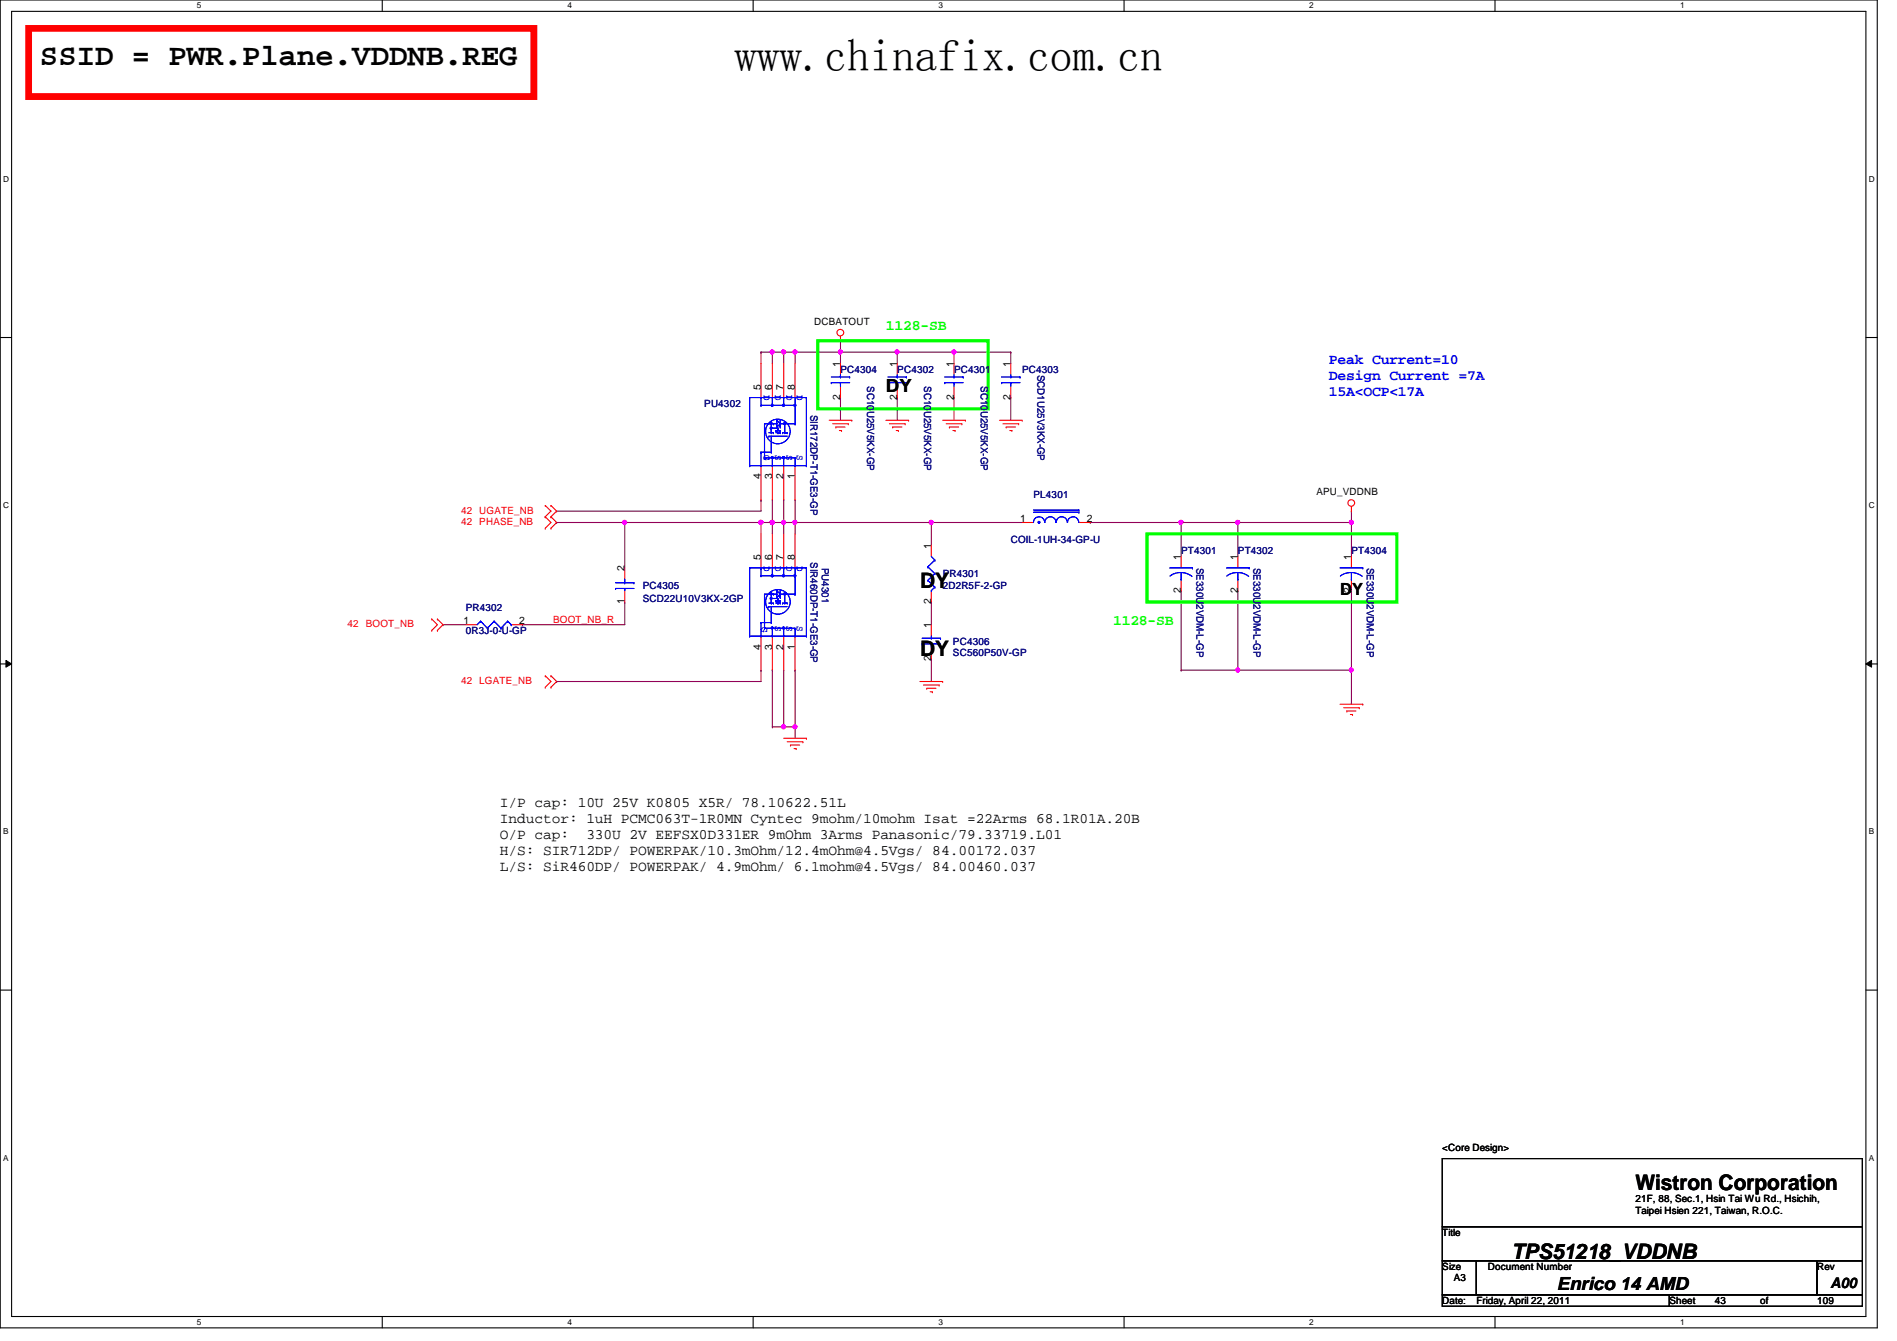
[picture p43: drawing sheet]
<svg xmlns="http://www.w3.org/2000/svg" width="297mm" height="210mm" viewBox="0 0 297 210" stroke-linecap="round" stroke-linejoin="round" font-family="sans-serif">
<defs><g id="words">
<text font-size="7.1" x="115" y="11.1">www.chinafix.com.cn</text>
<text font-size="4.8" x="6.3" y="10.2">SSID = PWR.Plane.VDDNB.REG</text>
<g font-size="3.3">
<text x="144.1" y="92">DY</text>
<text x="144.1" y="102.7">DY</text>
<text x="256.1" y="186.3">Wistron Corporation</text>
<text x="236.7" y="197">TPS51218_VDDNB</text>
</g>
<g font-size="2.8">
<text x="138.7" y="61.3">DY</text>
<text x="243.8" y="201.9">Enrico 14 AMD</text>
</g>
<text font-size="2.6" x="209.8" y="93.1">DY</text>
<g font-size="2.3" fill="#0f0">
<text x="138.7" y="51.6">1128-SB</text>
<text x="174.3" y="97.9">1128-SB</text>
</g>
<g font-size="2.3" fill="#00f">
<text x="208.1" y="57">Peak Current=10</text>
<text x="208.1" y="59.5">Design Current =7A</text>
<text x="208.1" y="62.1">15A&lt;OCP&lt;17A</text>
</g>
<g font-size="2.3">
<text x="78.3" y="126.3">I/P cap: 10U 25V K0805 X5R/ 78.10622.51L</text>
<text x="78.3" y="128.8">Inductor: 1uH PCMC063T-1R0MN Cyntec 9mohm/10mohm Isat =22Arms 68.1R01A.20B</text>
<text x="78.3" y="131.3">O/P cap:</text>
<text x="91.8" y="131.3">330U 2V EEFSX0D331ER 9mOhm 3Arms Panasonic/79.33719.L01</text>
<text x="78.3" y="133.8">H/S: SIR712DP/ POWERPAK/10.3mOhm/12.4mOhm@4.5Vgs/ 84.00172.037</text>
<text x="78.3" y="136.3">L/S: SiR460DP/ POWERPAK/ 4.9mOhm/ 6.1mohm@4.5Vgs/ 84.00460.037</text>
<text x="286.6" y="201.5">A00</text>
</g>
<g font-size="1.6">
<text x="127.5" y="50.9">DCBATOUT</text>
<text x="131.6" y="57.4" transform="rotate(-90 131.6 57.4)">1</text>
<text x="140.5" y="57.4" transform="rotate(-90 140.5 57.4)">1</text>
<text x="149.3" y="57.4" transform="rotate(-90 149.3 57.4)">1</text>
<text x="158.2" y="57.4" transform="rotate(-90 158.2 57.4)">1</text>
<text x="119.1" y="61" transform="rotate(-90 119.1 61)">5</text>
<text x="120.9" y="61" transform="rotate(-90 120.9 61)">6</text>
<text x="122.7" y="61" transform="rotate(-90 122.7 61)">7</text>
<text x="124.5" y="61" transform="rotate(-90 124.5 61)">8</text>
<text x="131.6" y="62.6" transform="rotate(-90 131.6 62.6)">2</text>
<text x="140.5" y="62.6" transform="rotate(-90 140.5 62.6)">2</text>
<text x="149.3" y="62.6" transform="rotate(-90 149.3 62.6)">2</text>
<text x="158.2" y="62.6" transform="rotate(-90 158.2 62.6)">2</text>
<text x="119.1" y="75" transform="rotate(-90 119.1 75)">4</text>
<text x="120.9" y="75" transform="rotate(-90 120.9 75)">3</text>
<text x="122.7" y="75" transform="rotate(-90 122.7 75)">2</text>
<text x="124.5" y="75" transform="rotate(-90 124.5 75)">1</text>
<text x="206.1" y="77.6">APU_VDDNB</text>
<text x="159.7" y="81.7">1</text>
<text x="170.2" y="81.7">2</text>
<text x="97.8" y="89.5" transform="rotate(-90 97.8 89.5)">2</text>
<text x="119.1" y="87.7" transform="rotate(-90 119.1 87.7)">5</text>
<text x="120.9" y="87.7" transform="rotate(-90 120.9 87.7)">6</text>
<text x="122.7" y="87.7" transform="rotate(-90 122.7 87.7)">7</text>
<text x="124.5" y="87.7" transform="rotate(-90 124.5 87.7)">8</text>
<text x="145.8" y="85.9" transform="rotate(-90 145.8 85.9)">1</text>
<text x="184.9" y="87.7" transform="rotate(-90 184.9 87.7)">1</text>
<text x="193.8" y="87.7" transform="rotate(-90 193.8 87.7)">1</text>
<text x="211.6" y="87.7" transform="rotate(-90 211.6 87.7)">1</text>
<text x="97.8" y="94.6" transform="rotate(-90 97.8 94.6)">1</text>
<text x="145.8" y="94.6" transform="rotate(-90 145.8 94.6)">2</text>
<text x="184.9" y="92.8" transform="rotate(-90 184.9 92.8)">2</text>
<text x="193.8" y="92.8" transform="rotate(-90 193.8 92.8)">2</text>
<text x="211.6" y="92.8" transform="rotate(-90 211.6 92.8)">2</text>
<text x="72.6" y="97.7">1</text>
<text x="81.3" y="97.7">2</text>
<text x="119.1" y="101.7" transform="rotate(-90 119.1 101.7)">4</text>
<text x="120.9" y="101.7" transform="rotate(-90 120.9 101.7)">3</text>
<text x="122.7" y="101.7" transform="rotate(-90 122.7 101.7)">2</text>
<text x="124.5" y="101.7" transform="rotate(-90 124.5 101.7)">1</text>
<text x="145.8" y="98.3" transform="rotate(-90 145.8 98.3)">1</text>
<text x="145.8" y="103.5" transform="rotate(-90 145.8 103.5)">2</text>
<text x="225.8" y="180.1">&lt;Core Design&gt;</text>
<text x="256.1" y="188.1">21F, 88, Sec.1, Hsin Tai Wu Rd., Hsichih,</text>
<text x="256.1" y="189.9">Taipei Hsien 221, Taiwan, R.O.C.</text>
<text x="225.8" y="193.5">Title</text>
<text x="225.8" y="198.8">Size</text>
<text x="227.6" y="200.6">A3</text>
<text x="233" y="198.8">Document Number</text>
<text x="284.5" y="198.8">Rev</text>
<text x="225.8" y="204.1">Date:</text>
<text x="231.2" y="204.1">Friday, April 22, 2011</text>
<text x="261.4" y="204.1">Sheet</text>
<text x="268.5" y="204.1">43</text>
<text x="275.6" y="204.1">of</text>
<text x="284.5" y="204.1">109</text>
</g>
<g font-size="1.6" fill="#000080">
<text x="131.6" y="58.3">PC4304</text>
<text x="140.5" y="58.3">PC4302</text>
<text x="149.4" y="58.3">PC4301</text>
<text x="160.1" y="58.3">PC4303</text>
<text x="162.5" y="58.7" transform="rotate(90 162.5 58.7)">SCD1U25V3KX-GP</text>
<text x="110.3" y="63.7">PU4302</text>
<text x="126.9" y="64.9" transform="rotate(90 126.9 64.9)">SIR172DP-T1-GE3-GP</text>
<text x="135.8" y="60.5" transform="rotate(90 135.8 60.5)">SC10U25V5KX-GP</text>
<text x="144.7" y="60.5" transform="rotate(90 144.7 60.5)">SC10U25V5KX-GP</text>
<text x="153.6" y="60.5" transform="rotate(90 153.6 60.5)">SC10U25V5KX-GP</text>
<text x="161.8" y="77.9">PL4301</text>
<text x="126.9" y="88" transform="rotate(90 126.9 88)">SIR460DP-T1-GE3-GP</text>
<text x="128.7" y="88.9" transform="rotate(90 128.7 88.9)">PU4301</text>
<text x="158.3" y="85">COIL-1UH-34-GP-U</text>
<text x="185" y="86.8">PT4301</text>
<text x="187.4" y="88.9" transform="rotate(90 187.4 88.9)">SE330U2VDM-L-GP</text>
<text x="193.8" y="86.8">PT4302</text>
<text x="196.3" y="88.9" transform="rotate(90 196.3 88.9)">SE330U2VDM-L-GP</text>
<text x="211.6" y="86.8">PT4304</text>
<text x="214" y="88.9" transform="rotate(90 214 88.9)">SE330U2VDM-L-GP</text>
<text x="72.9" y="95.7">PR4302</text>
<text x="100.7" y="92.1">PC4305</text>
<text x="100.7" y="94.2">SCD22U10V3KX-2GP</text>
<text x="147.6" y="90.3">PR4301</text>
<text x="147.6" y="92.1">2D2R5F-2-GP</text>
<text x="72.9" y="99.2">0R3J-0-U-GP</text>
<text x="149.2" y="101">PC4306</text>
<text x="149.2" y="102.6">SC560P50V-GP</text>
</g>
<g font-size="1.6" fill="#00f">
<text x="119.6" y="61.9" transform="rotate(90 119.6 61.9)">D</text>
<text x="121.4" y="61.9" transform="rotate(90 121.4 61.9)">D</text>
<text x="123.1" y="61.9" transform="rotate(90 123.1 61.9)">D</text>
<text x="124.8" y="61.9" transform="rotate(90 124.8 61.9)">D</text>
<text x="119.6" y="71.3" transform="rotate(90 119.6 71.3)">G</text>
<text x="121.4" y="71.3" transform="rotate(90 121.4 71.3)">S</text>
<text x="123.1" y="71.3" transform="rotate(90 123.1 71.3)">S</text>
<text x="124.8" y="71.3" transform="rotate(90 124.8 71.3)">S</text>
<text x="119.6" y="88.6" transform="rotate(90 119.6 88.6)">D</text>
<text x="121.4" y="88.6" transform="rotate(90 121.4 88.6)">D</text>
<text x="123.1" y="88.6" transform="rotate(90 123.1 88.6)">D</text>
<text x="124.8" y="88.6" transform="rotate(90 124.8 88.6)">D</text>
<text x="119.2" y="98.1" transform="rotate(90 119.2 98.1)">G</text>
<text x="121.4" y="98" transform="rotate(90 121.4 98)">S</text>
<text x="123.1" y="98" transform="rotate(90 123.1 98)">S</text>
<text x="124.8" y="98" transform="rotate(90 124.8 98)">S</text>
</g>
<g font-size="1.6" fill="#f00">
<text x="72.2" y="80.4">42 UGATE_NB</text>
<text x="72.2" y="82.2">42 PHASE_NB</text>
<text x="54.4" y="98.2">42 BOOT_NB</text>
<text x="86.6" y="97.5">BOOT_NB_R</text>
<text x="72.2" y="107.1">42 LGATE_NB</text>
</g>
<g font-size="1.3">
<text x="30.8" y="1.3">5</text>
<text x="88.9" y="1.3">4</text>
<text x="146.9" y="1.3">3</text>
<text x="205" y="1.3">2</text>
<text x="263.1" y="1.3">1</text>
<text x=".5" y="28.4">D</text>
<text x="292.6" y="28.4">D</text>
<text x=".5" y="79.5">C</text>
<text x="292.6" y="79.5">C</text>
<text x=".5" y="130.6">B</text>
<text x="292.6" y="130.6">B</text>
<text x=".5" y="181.7">A</text>
<text x="292.6" y="181.7">A</text>
<text x="30.8" y="207.4">5</text>
<text x="88.9" y="207.4">4</text>
<text x="146.9" y="207.4">3</text>
<text x="205" y="207.4">2</text>
<text x="263.1" y="207.4">1</text>
</g>
</g></defs>
<path d="M0 0h293.9v207.8h-293.9zM1.8 1.8h290.4v204.3h-290.4z" fill="none" stroke="#000" stroke-width=".17"/>
<g fill="#fff">
<path d="M30.8 .2h.7v1.4h-.7z"/>
<path d="M30.8 206.2h.7v1.4h-.7z"/>
</g>
<path d="M59.9 0v1.8M59.9 206.1v1.7" fill="none" stroke="#000" stroke-width=".17"/>
<g fill="#fff">
<path d="M88.9 .2h.6v1.4h-.6z"/>
<path d="M88.9 206.2h.6v1.4h-.6z"/>
</g>
<path d="M117.9 0v1.8M117.9 206.1v1.7" fill="none" stroke="#000" stroke-width=".17"/>
<g fill="#fff">
<path d="M146.9 .2h.7v1.4h-.7z"/>
<path d="M146.9 206.2h.7v1.4h-.7z"/>
</g>
<path d="M176 0v1.8M176 206.1v1.7" fill="none" stroke="#000" stroke-width=".17"/>
<g fill="#fff">
<path d="M205 .2h.7v1.4h-.7z"/>
<path d="M205 206.2h.7v1.4h-.7z"/>
</g>
<path d="M234.1 0v1.8M234.1 206.1v1.7" fill="none" stroke="#000" stroke-width=".17"/>
<g fill="#fff">
<path d="M263.1 .2h.7v1.4h-.7z"/>
<path d="M263.1 206.2h.7v1.4h-.7z"/>
<path d="M.5 27.3h.9v1.4h-.9z"/>
<path d="M292.6 27.3h.9v1.4h-.9z"/>
<path d="M.5 78.4h.9v1.4h-.9z"/>
<path d="M292.6 78.4h.9v1.4h-.9z"/>
</g>
<path d="M0 52.8h1.8M292.2 52.8h1.7" fill="none" stroke="#000" stroke-width=".17"/>
<g fill="#fff">
<path d="M.5 129.5h.8v1.3h-.8z"/>
<path d="M292.6 129.5h.8v1.3h-.8z"/>
</g>
<path d="M0 103.9h1.8M292.2 103.9h1.7" fill="none" stroke="#000" stroke-width=".17"/>
<path d="M.9 103.4l.9 .5-.9 .5zM292.2 103.9l.9-.5v1z" fill="#000"/>
<path d="M.9 103.4l.9 .5-.9 .5zM292.2 103.9l.9-.5v1z" fill="none" stroke="#000" stroke-width=".16"/>
<g fill="#fff">
<path d="M.5 180.5h.8v1.4h-.8z"/>
<path d="M292.6 180.5h.8v1.4h-.8z"/>
</g>
<path d="M0 155h1.8M292.2 155h1.7" fill="none" stroke="#000" stroke-width=".17"/>
<path d="M124.5 55.1h.1M124.5 55.1h7.1" fill="none" stroke="#800040" stroke-width=".17"/>
<circle cx="124.5" cy="55.1" r=".32" fill="#f0f"/>
<circle cx="124.5" cy="55.1" r=".32" fill="none" stroke="#f0f" stroke-width=".17"/>
<path d="M140.5 55.1h.1M140.5 55.1h8.9M149.4 55.1h.1M149.4 55.1v1.8M149.4 62.2h.1M149.4 62.2v3.6M170.7 81.8h.1M170.7 81.8h14.2" fill="none" stroke="#800040" stroke-width=".17"/>
<circle cx="140.5" cy="55.1" r=".32" fill="#f0f"/>
<circle cx="140.5" cy="55.1" r=".32" fill="none" stroke="#f0f" stroke-width=".17"/>
<path d="M122.7 104.9h.1M122.7 113.8h.1M122.7 104.9v8.9M122.7 113.8h1.8" fill="none" stroke="#800040" stroke-width=".17"/>
<circle cx="124.5" cy="113.8" r=".32" fill="#f0f"/>
<circle cx="124.5" cy="113.8" r=".32" fill="none" stroke="#f0f" stroke-width=".17"/>
<circle cx="122.7" cy="113.8" r=".32" fill="#f0f"/>
<circle cx="122.7" cy="113.8" r=".32" fill="none" stroke="#f0f" stroke-width=".17"/>
<path d="M122.7 81.8h.1M122.7 81.8v1.8M124.5 81.8h.1M124.5 81.8v1.8M120.9 104.9h.1M120.9 113.8h.1M120.9 104.9v8.9M120.9 113.8h1.8" fill="none" stroke="#800040" stroke-width=".17"/>
<circle cx="124.5" cy="81.8" r=".32" fill="#f0f"/>
<circle cx="124.5" cy="81.8" r=".32" fill="none" stroke="#f0f" stroke-width=".17"/>
<path d="M119.2 78.2h.1M119.2 78.2v1.8M131.6 62.2h.1M131.6 62.2v3.6M119.2 81.8h.1M119.2 81.8v1.8" fill="none" stroke="#800040" stroke-width=".17"/>
<circle cx="119.1" cy="81.8" r=".32" fill="#f0f"/>
<circle cx="119.1" cy="81.8" r=".32" fill="none" stroke="#f0f" stroke-width=".17"/>
<path d="M97.8 81.8h.1M97.8 81.8h21.4" fill="none" stroke="#800040" stroke-width=".17"/>
<circle cx="97.8" cy="81.8" r=".32" fill="#f0f"/>
<circle cx="97.8" cy="81.8" r=".32" fill="none" stroke="#f0f" stroke-width=".17"/>
<path d="M119.2 55.1h.1M119.2 55.1v1.8M120.9 81.8h.1M120.9 81.8v1.8" fill="none" stroke="#800040" stroke-width=".17"/>
<circle cx="120.9" cy="81.8" r=".32" fill="#f0f"/>
<circle cx="120.9" cy="81.8" r=".32" fill="none" stroke="#f0f" stroke-width=".17"/>
<path d="M119.2 55.1h.1M119.2 55.1h1.7M120.9 55.1h.1M120.9 55.1v1.8M122.7 55.1h.1M122.7 55.1v1.8M120.9 81.8h.1M120.9 81.8h1.8" fill="none" stroke="#800040" stroke-width=".17"/>
<circle cx="120.9" cy="81.8" r=".32" fill="#f0f"/>
<circle cx="120.9" cy="81.8" r=".32" fill="none" stroke="#f0f" stroke-width=".17"/>
<path d="M122.7 55.1h.1M122.7 55.1h1.8M124.5 55.1h.1M124.5 55.1v1.8" fill="none" stroke="#800040" stroke-width=".17"/>
<circle cx="122.7" cy="55.1" r=".32" fill="#f0f"/>
<circle cx="122.7" cy="55.1" r=".32" fill="none" stroke="#f0f" stroke-width=".17"/>
<path d="M149.4 55.1h.1M149.4 55.1h8.9M81.8 97.8h.1M81.8 97.8h16M119.2 104.9h.1M119.2 104.9v1.8M124.5 104.9h.1M124.5 104.9v8.9" fill="none" stroke="#800040" stroke-width=".17"/>
<circle cx="149.4" cy="55.1" r=".32" fill="#f0f"/>
<circle cx="149.4" cy="55.1" r=".32" fill="none" stroke="#f0f" stroke-width=".17"/>
<path d="M120.9 55.1h.1M120.9 55.1h1.8M131.6 53.3h.1M131.6 53.3v1.8M140.5 62.2h.1M140.5 62.2v3.6" fill="none" stroke="#800040" stroke-width=".17"/>
<circle cx="120.9" cy="55.1" r=".32" fill="#f0f"/>
<circle cx="120.9" cy="55.1" r=".32" fill="none" stroke="#f0f" stroke-width=".17"/>
<path d="M158.3 55.1h.1M158.3 55.1v1.8M158.3 62.2h.1M158.3 62.2v3.6M145.8 81.8h.1M145.8 81.8h14.3" fill="none" stroke="#800040" stroke-width=".17"/>
<circle cx="145.8" cy="81.8" r=".32" fill="#f0f"/>
<circle cx="145.8" cy="81.8" r=".32" fill="none" stroke="#f0f" stroke-width=".17"/>
<path d="M122.7 78.2h.1M122.7 78.2v3.6M119.2 81.8h.1M119.2 81.8h1.7" fill="none" stroke="#800040" stroke-width=".17"/>
<circle cx="119.1" cy="81.8" r=".32" fill="#f0f"/>
<circle cx="119.1" cy="81.8" r=".32" fill="none" stroke="#f0f" stroke-width=".17"/>
<path d="M131.6 55.1h.1M131.6 55.1v1.8M131.6 55.1h8.9M140.5 55.1h.1M140.5 55.1v1.8M120.9 78.2h.1M120.9 78.2v3.6M87.2 80h.1M87.2 80h32M124.5 113.8h.1M124.5 113.8v1.8" fill="none" stroke="#800040" stroke-width=".17"/>
<circle cx="131.6" cy="55.1" r=".32" fill="#f0f"/>
<circle cx="131.6" cy="55.1" r=".32" fill="none" stroke="#f0f" stroke-width=".17"/>
<path d="M193.8 81.8h.1M193.8 81.8v5.3" fill="none" stroke="#800040" stroke-width=".17"/>
<circle cx="193.8" cy="81.8" r=".32" fill="#f0f"/>
<circle cx="193.8" cy="81.8" r=".32" fill="none" stroke="#f0f" stroke-width=".17"/>
<path d="M184.9 81.8h.1M184.9 81.8v5.3" fill="none" stroke="#800040" stroke-width=".17"/>
<circle cx="184.9" cy="81.8" r=".32" fill="#f0f"/>
<circle cx="184.9" cy="81.8" r=".32" fill="none" stroke="#f0f" stroke-width=".17"/>
<path d="M193.8 92.5h.1M193.8 92.5v12.4" fill="none" stroke="#800040" stroke-width=".17"/>
<circle cx="193.8" cy="104.9" r=".32" fill="#f0f"/>
<circle cx="193.8" cy="104.9" r=".32" fill="none" stroke="#f0f" stroke-width=".17"/>
<path d="M124.5 78.2h.1M124.5 78.2v3.6h-1.8M122.7 81.8h.1M184.9 92.5h.1M184.9 92.5v12.4M211.6 104.9h.1M211.6 104.9v5.3" fill="none" stroke="#800040" stroke-width=".17"/>
<circle cx="122.7" cy="81.8" r=".32" fill="#f0f"/>
<circle cx="122.7" cy="81.8" r=".32" fill="none" stroke="#f0f" stroke-width=".17"/>
<g fill="none" stroke="#800040" stroke-width=".17">
<path d="M87.2 81.8h.1M87.2 81.8h10.6M97.8 81.8h.1M97.8 94.2h.1M97.8 81.8v7.1M97.8 94.2v3.6M184.9 81.8h.1M184.9 81.8h26.7M193.8 81.8h.1M211.6 81.8h.1M211.6 92.5h.1M211.6 80h.1"/>
<path d="M211.6 80v7.1M211.6 92.5v12.4"/>
</g>
<circle cx="211.6" cy="81.8" r=".32" fill="#f0f"/>
<circle cx="211.6" cy="81.8" r=".32" fill="none" stroke="#f0f" stroke-width=".17"/>
<path d="M193.8 104.9h.1M193.8 104.9h17.8" fill="none" stroke="#800040" stroke-width=".17"/>
<circle cx="211.6" cy="104.9" r=".32" fill="#f0f"/>
<circle cx="211.6" cy="104.9" r=".32" fill="none" stroke="#f0f" stroke-width=".17"/>
<g fill="none" stroke="#800040" stroke-width=".17">
<path d="M69.4 97.8h.1M69.4 97.8h3.5M124.5 81.8h.1M124.5 81.8h21.3M145.8 94.2h.1M145.8 81.8h.1M145.8 81.8v3.5M145.8 94.2v3.6M87.2 106.7h.1M87.2 106.7h32M145.8 103.1h.1M145.8 103.1v3.6"/>
<path d="M184.9 104.9h.1M184.9 104.9h8.9"/>
</g>
<g fill="none" stroke="#f00" stroke-width=".17">
<path d="M131.6 53.3h.1M131.6 52.6v.7M85.4 79.1h.1M85.4 79.1l.9 .9-.9 .9M86.3 79.1h.1M86.3 79.1l.9 .9-.9 .9M129.8 65.8h3.6M130.4 66.3h2.4M130.9 66.8h.1M130.9 66.8h1.4M131.4 67.4h.4M131.8 67.4h.1"/>
<path d="M132.8 66.3h.1M133.4 65.8h.1M138.7 65.8h3.6M139.3 66.3h2.4M139.8 66.8h.1M139.8 66.8h1.4M140.3 67.4h.4M140.7 67.4h.1M141.7 66.3h.1M142.3 65.8h.1M147.6 65.8h3.6M148.2 66.3h2.4"/>
<path d="M148.7 66.8h.1M148.7 66.8h1.4M149.2 67.4h.4M149.6 67.4h.1M150.6 66.3h.1M151.2 65.8h.1M156.5 65.8h3.6M157 66.3h2.5M157.6 66.8h.1M157.6 66.8h1.4M158.1 67.4h.3M158.4 67.4h.1"/>
<path d="M159.5 66.3h.1M160.1 65.8h.1M211.6 79.3v.7M67.6 98.7h.1M67.6 96.9h.1M67.6 96.9l.9 .9-.9 .9M68.5 96.9h.1M68.5 98.7h.1M68.5 96.9l.9 .9-.9 .9M85.4 80.9h.1M85.4 82.7h.1M85.4 80.9l.9 .9-.9 .9"/>
<path d="M86.3 80.9h.1M86.3 82.7h.1M86.3 80.9l.9 .9-.9 .9M160.1 81.8h1.7M168.9 81.8h1.8M184.9 87.1v1.8M184.9 90.7v1.8M211.6 80h.1M211.6 87.1v1.8M211.6 90.7v1.8M85.4 107.6h.1M85.4 105.8h.1"/>
<path d="M85.4 105.8l.9 .9-.9 .9M86.3 105.8h.1M86.3 107.6h.1M86.3 105.8l.9 .9-.9 .9M122.7 115.6h3.6M123.3 116.1h2.4M123.8 116.6h.1M123.8 116.6h1.4M124.3 117.2h.4M124.7 117.2h.1M125.7 116.1h.1M126.3 115.6h.1"/>
<path d="M144.1 106.7h3.5M144.6 107.2h2.5M145.1 107.7h.1M145.1 107.7h1.4M145.7 108.3h.3M146 108.3h.1M147.1 107.2h.1M147.6 106.7h.1M209.8 110.2h3.6M210.4 110.8h2.4M210.9 111.3h.1M210.9 111.3h1.4"/>
<path d="M211.4 111.8h.4M211.8 111.8h.1M212.8 110.8h.1M213.4 110.2h.1"/>
<circle cx="131.6" cy="52.1" r=".52"/>
<circle cx="211.6" cy="78.7" r=".52"/>
</g>
<path d="M225.8 181.3h65.8v10.7h-65.8zM225.8 192h65.8v5.3h-65.8zM225.8 197.3h5.4v5.4h-5.4zM231.2 197.3h53.3v5.4h-53.3zM284.5 197.3h7.1v5.4h-7.1zM225.8 202.7h35.6v1.8h-35.6zM261.4 202.7h30.2v1.8h-30.2z" fill="none" stroke="#000" stroke-width=".17"/>
<path d="M128 53.3h26.7v10.7h-26.7zM179.6 83.6h39.1v10.6h-39.1z" fill="none" stroke="#0f0" stroke-width=".51"/>
<path d="M4.5 4.4h79.1v10.7h-79.1z" fill="none" stroke="#f00" stroke-width="1.1"/>
<g fill="none" stroke="#00f" stroke-width=".17">
<path d="M161.8 81.8a.87 .87 0 0 1 .9-.9 .87 .87 0 0 1 .9 .9M161.8 80.2h7.1M163.6 81.8a.87 .87 0 0 1 .9-.9 .87 .87 0 0 1 .8 .9M165.4 81.8a.87 .87 0 0 1 .9-.9 .87 .87 0 0 1 .8 .9M167.2 81.8a.87 .87 0 0 1 .8-.9 .87 .87 0 0 1 .9 .9M168.9 80.2h.1M183.2 88.9h3.5M184.9 90.7h.1M184.9 89.6l.7 .1 1 .5M184.9 89.6l-1.1 .2-.6 .4M184.9 89.6v1.1M186.7 88.9h.1"/>
<path d="M209.8 88.9h3.6M211.6 90.7h.1M211.6 89.6l.7 .1 1 .5M211.6 89.6l-1.1 .2-.6 .4M211.6 89.6v1.1M213.4 88.9h.1"/>
</g>
<path d="M162.6 81.6h.2v.3h-.2z" fill-rule="evenodd" fill="#00f"/>
<path d="M161.8 79.8h7.1M168.9 79.8h.1M161.8 81.8a.87 .87 0 0 1 .9-.9 .87 .87 0 0 1 .9 .9M161.8 80.2h7.1M162.6 81.6h.2v.3h-.2zM163.6 81.8a.87 .87 0 0 1 .9-.9 .87 .87 0 0 1 .8 .9M165.4 81.8a.87 .87 0 0 1 .9-.9 .87 .87 0 0 1 .8 .9M167.2 81.8a.87 .87 0 0 1 .8-.9 .87 .87 0 0 1 .9 .9M168.9 80.2h.1" fill="none" stroke="#00f" stroke-width=".17"/>
<path d="M162.6 81.6h.2v.3h-.2z" fill-rule="evenodd" fill="#00f"/>
<g fill="none" stroke="#00f" stroke-width=".17">
<path d="M147.9 59.9h.1M147.9 59h2.9M147.9 59.9h2.9M149.4 59h.1M149.4 59.9h.1M149.4 58.7v.3M149.4 59.9v.5M150.8 59h.1M119.2 63.5h.1M119.2 62.2h.1M119.2 70.8h.1M119.2 72.9h.1"/>
<path d="M119.2 63.5h5.3M119.2 62.2v1.3M119.2 70.8v2.1M119.2 70.8h1.6M119.7 66.3h.1M119.7 71.7h.1M119.7 66.3h2M119.7 66.3v5.4M119.7 71.7h4.8M120.4 68.3h.1M120.4 67.7h.7M120.4 68.3h2.9"/>
<path d="M120.8 66.3h.1M120.8 67.4h.1M120.8 67.7h.1M120.8 67h.1M120.8 70.8h.1M120.8 66.3v1.4M120.8 68.3v2.5M120.8 67h1M120.9 72.9h.1M120.9 71.7v1.2M121.1 66.3h.1M121.1 67.7h.1"/>
<path d="M121.5 67.4h.1M121.5 67.7h.7M121.5 67.4h.7M121.5 67.4l.3 .3M121.7 66.8h.1M121.7 65.8h.1M121.7 67.4h.1M121.7 65.8v1M121.7 65.8l.5 .5M121.8 67.7h.1M121.8 67.2h.1M121.8 67h.1"/>
<path d="M121.8 67v.4M122.2 65.8h.1M122.2 66.8h.1M122.2 66.3h.1M122.2 67.7h.1M122.2 67.4h.1M122.2 65.8v1M122.2 66.3l-.5 .5M122.2 66.3h2.3M122.2 67.4l-.4 .3M122.5 67.7h.1M122.5 67.7h.8"/>
<path d="M122.7 71.7h.1M122.7 71.7v1.2M122.9 67.7h.1M122.9 66.3v1.4M123.3 67.7h.1M124.5 71.7h.1M124.5 72.9h.1M124.5 66.3h.1M124.5 62.2v4.1M124.5 71.7v1.2M161.8 79.8h7.1M168.9 79.8h.1"/>
<path d="M162.6 81.6h.2v.3h-.2z"/>
<circle cx="121.8" cy="67.5" r="1.93"/>
</g>
<path d="M119.2 56.9v5.3M120.9 56.9v5.3M122.7 56.9v5.3M124.5 56.9v5.3M149.4 56.9v1.8M119.2 72.9v5.3M120.9 72.9v5.3M122.7 72.9v5.3M124.5 72.9v5.3M149.4 60.4v1.8" fill="none" stroke="#f00" stroke-width=".17"/>
<path d="M122.6 71.5h.2v.2h-.2z" fill-rule="evenodd" fill="#00f"/>
<path d="M122.6 71.5h.2v.2h-.2z" fill="none" stroke="#00f" stroke-width=".17"/>
<path d="M120.8 71.5h.2v.2h-.2z" fill-rule="evenodd" fill="#00f"/>
<path d="M120.8 71.5h.2v.2h-.2z" fill="none" stroke="#00f" stroke-width=".17"/>
<path d="M120.8 63.3h.2v.3h-.2z" fill-rule="evenodd" fill="#00f"/>
<path d="M120.8 63.3h.2v.3h-.2z" fill="none" stroke="#00f" stroke-width=".17"/>
<path d="M122.6 63.3h.2v.3h-.2z" fill-rule="evenodd" fill="#00f"/>
<path d="M117.4 62.2h.1M117.4 72.9h.1M117.4 62.2h8.9M117.4 62.2v10.7M117.4 72.9h8.9M122.6 63.3h.2v.3h-.2zM122.7 62.2h.1M122.7 62.2v1.3M126.3 62.2h.1M126.3 72.9h.1M126.3 62.2v10.7" fill="none" stroke="#00f" stroke-width=".17"/>
<path d="M120.6 66.9h.2v.2h-.2z" fill-rule="evenodd" fill="#00f"/>
<path d="M120.6 66.9h.2v.2h-.2z" fill="none" stroke="#00f" stroke-width=".17"/>
<path d="M120.6 66.2h.2v.2h-.2z" fill-rule="evenodd" fill="#00f"/>
<path d="M120.6 66.2h.2v.2h-.2z" fill="none" stroke="#00f" stroke-width=".17"/>
<path d="M122.7 66.2h.3v.2h-.3z" fill-rule="evenodd" fill="#00f"/>
<path d="M122.7 66.2h.3v.2h-.3z" fill="none" stroke="#00f" stroke-width=".17"/>
<path d="M124.4 63.3h.2v.3h-.2z" fill-rule="evenodd" fill="#00f"/>
<g fill="none" stroke="#00f" stroke-width=".17">
<path d="M119.2 63.5h.1M119.2 62.2h.1M119.2 70.8h.1M119.2 72.9h.1M119.2 63.5h5.3M119.2 62.2v1.3M119.2 70.8v2.1M119.2 70.8h1.6M119.7 66.3h.1M119.7 71.7h.1M119.7 66.3h2M119.7 66.3v5.4"/>
<path d="M119.7 71.7h4.8M120.4 68.3h.1M120.4 67.7h.7M120.4 68.3h2.9M120.8 66.3h.1M120.8 67.4h.1M120.8 67.7h.1M120.8 67h.1M120.8 70.8h.1M120.8 66.3v1.4M120.8 68.3v2.5M120.8 67h1"/>
<path d="M120.9 62.2h.1M120.9 72.9h.1M120.9 62.2v1.3M120.9 71.7v1.2M121.1 66.3h.1M121.1 67.7h.1M121.5 67.4h.1M121.5 67.7h.7M121.5 67.4h.7M121.5 67.4l.3 .3M121.7 66.8h.1M121.7 65.8h.1"/>
<path d="M121.7 67.4h.1M121.7 65.8v1M121.7 65.8l.5 .5M121.8 67.7h.1M121.8 67.2h.1M121.8 67h.1M121.8 67v.4M122.2 65.8h.1M122.2 66.8h.1M122.2 66.3h.1M122.2 67.7h.1M122.2 67.4h.1"/>
<path d="M122.2 65.8v1M122.2 66.3l-.5 .5M122.2 66.3h2.3M122.2 67.4l-.4 .3M122.5 67.7h.1M122.5 67.7h.8M122.7 71.7h.1M122.7 71.7v1.2M122.9 67.7h.1M122.9 66.3v1.4M123.3 67.7h.1M124.4 63.3h.2v.3h-.2z"/>
<path d="M124.5 71.7h.1M124.5 72.9h.1M124.5 66.3h.1M124.5 62.2v4.1M124.5 71.7v1.2"/>
<circle cx="121.8" cy="67.5" r="1.93"/>
</g>
<path d="M122.6 71.5h.2v.2h-.2z" fill-rule="evenodd" fill="#00f"/>
<path d="M122.6 71.5h.2v.2h-.2z" fill="none" stroke="#00f" stroke-width=".17"/>
<path d="M120.8 71.5h.2v.2h-.2z" fill-rule="evenodd" fill="#00f"/>
<path d="M120.8 71.5h.2v.2h-.2z" fill="none" stroke="#00f" stroke-width=".17"/>
<path d="M120.8 63.3h.2v.3h-.2z" fill-rule="evenodd" fill="#00f"/>
<path d="M120.8 63.3h.2v.3h-.2z" fill="none" stroke="#00f" stroke-width=".17"/>
<path d="M122.6 63.3h.2v.3h-.2z" fill-rule="evenodd" fill="#00f"/>
<path d="M117.4 62.2h.1M117.4 72.9h.1M117.4 62.2h8.9M117.4 62.2v10.7M117.4 72.9h8.9M122.6 63.3h.2v.3h-.2zM122.7 62.2h.1M122.7 62.2v1.3M126.3 62.2h.1M126.3 72.9h.1M126.3 62.2v10.7" fill="none" stroke="#00f" stroke-width=".17"/>
<path d="M120.6 66.9h.2v.2h-.2z" fill-rule="evenodd" fill="#00f"/>
<path d="M120.6 66.9h.2v.2h-.2z" fill="none" stroke="#00f" stroke-width=".17"/>
<path d="M120.6 66.2h.2v.2h-.2z" fill-rule="evenodd" fill="#00f"/>
<path d="M120.6 66.2h.2v.2h-.2z" fill="none" stroke="#00f" stroke-width=".17"/>
<path d="M122.7 66.2h.3v.2h-.3z" fill-rule="evenodd" fill="#00f"/>
<path d="M122.7 66.2h.3v.2h-.3z" fill="none" stroke="#00f" stroke-width=".17"/>
<path d="M124.4 63.3h.2v.3h-.2z" fill-rule="evenodd" fill="#00f"/>
<g fill="none" stroke="#00f" stroke-width=".17">
<path d="M130.2 59.9h.1M130.2 59h2.8M130.2 59.9h2.8M131.6 59h.1M131.6 59.9h.1M131.6 58.7v.3M131.6 59.9v.5M133 59h.1M139.1 59.9h.1M139.1 59h2.8M139.1 59.9h2.8M140.5 59h.1"/>
<path d="M140.5 59.9h.1M140.5 58.7v.3M140.5 59.9v.5M141.9 59h.1M120.9 62.2h.1M120.9 62.2v1.3M124.4 63.3h.2v.3h-.2zM119.2 90.1h.1M119.2 88.9h.1M119.2 97.4h.1M119.2 99.6h.1M119.2 90.1h5.3"/>
<path d="M119.2 88.9v1.2M119.2 97.4v2.2M119.2 97.4h1.6M119.7 93h.1M119.7 98.3h.1M119.7 93h2M119.7 93v5.3M119.7 98.3h4.8M120.4 94.9h.1M120.4 94.4h.7M120.4 94.9h2.9M120.8 93h.1"/>
<path d="M120.8 94.1h.1M120.8 94.4h.1M120.8 93.7h.1M120.8 97.4h.1M120.8 93v1.4M120.8 94.9v2.5M120.8 93.7h1M120.9 99.6h.1M120.9 98.3v1.3M121.1 93h.1M121.1 94.4h.1M121.5 94.1h.1"/>
<path d="M121.5 94.4h.7M121.5 94.1h.7M121.5 94.1l.3 .3M121.7 93.5h.1M121.7 92.5h.1M121.7 94.1h.1M121.7 92.5v1M121.7 92.5l.5 .5M121.8 94.4h.1M121.8 93.9h.1M121.8 93.7h.1M121.8 93.7v.4"/>
<path d="M122.2 92.5h.1M122.2 93.5h.1M122.2 93h.1M122.2 94.4h.1M122.2 94.1h.1M122.2 92.5v1M122.2 93l-.5 .5M122.2 93h2.3M122.2 94.1l-.4 .3M122.5 94.4h.1M122.5 94.4h.8M122.7 98.3h.1"/>
<path d="M122.7 98.3v1.3M122.9 94.4h.1M122.9 93v1.4M123.3 94.4h.1M124.5 98.3h.1M124.5 99.6h.1M124.5 93h.1M124.5 88.9v4.1M124.5 98.3v1.3M144.4 99.9h2.9M145.8 99.9h.1M145.8 99.6v.3"/>
<path d="M147.3 99.9h.1M144.4 100.8h.1M144.4 100.8h2.9M145.8 100.8h.1M145.8 100.8v.5"/>
<circle cx="121.8" cy="94.2" r="1.93"/>
</g>
<g fill="none" stroke="#f00" stroke-width=".17">
<path d="M131.6 56.9v1.8M140.5 56.9v1.8M131.6 60.4v1.8M140.5 60.4v1.8M119.2 83.6v5.3M119.2 99.6v5.3M120.9 83.6v5.3M120.9 99.6v5.3M122.7 83.6v5.3M122.7 99.6v5.3M124.5 83.6v5.3M124.5 99.6v5.3"/>
<path d="M145.8 97.8v1.8M145.8 101.3v1.8"/>
</g>
<path d="M122.6 98.2h.2v.2h-.2z" fill-rule="evenodd" fill="#00f"/>
<path d="M122.6 98.2h.2v.2h-.2z" fill="none" stroke="#00f" stroke-width=".17"/>
<path d="M120.8 98.2h.2v.2h-.2z" fill-rule="evenodd" fill="#00f"/>
<path d="M120.8 98.2h.2v.2h-.2z" fill="none" stroke="#00f" stroke-width=".17"/>
<path d="M120.8 90h.2v.2h-.2z" fill-rule="evenodd" fill="#00f"/>
<path d="M120.8 90h.2v.2h-.2z" fill="none" stroke="#00f" stroke-width=".17"/>
<path d="M122.6 90h.2v.2h-.2z" fill-rule="evenodd" fill="#00f"/>
<g fill="none" stroke="#00f" stroke-width=".17">
<path d="M117.4 88.9h.1M117.4 99.6h.1M117.4 88.9h8.9M117.4 88.9v10.7M117.4 99.6h8.9M120.9 90.1h.1M120.9 88.9v1.2M122.6 90h.2v.2h-.2zM122.7 88.9h.1M122.7 88.9v1.2M126.3 88.9h.1M126.3 99.6h.1"/>
<path d="M126.3 88.9v10.7"/>
</g>
<path d="M120.6 93.5h.2v.3h-.2z" fill-rule="evenodd" fill="#00f"/>
<path d="M120.6 93.5h.2v.3h-.2z" fill="none" stroke="#00f" stroke-width=".17"/>
<path d="M120.6 92.8h.2v.3h-.2z" fill-rule="evenodd" fill="#00f"/>
<path d="M120.6 92.8h.2v.3h-.2z" fill="none" stroke="#00f" stroke-width=".17"/>
<path d="M122.7 92.8h.3v.3h-.3z" fill-rule="evenodd" fill="#00f"/>
<path d="M122.7 92.8h.3v.3h-.3z" fill="none" stroke="#00f" stroke-width=".17"/>
<path d="M124.4 90h.2v.2h-.2z" fill-rule="evenodd" fill="#00f"/>
<g fill="none" stroke="#00f" stroke-width=".17">
<path d="M119.2 90.1h.1M119.2 88.9h.1M119.2 97.4h.1M119.2 99.6h.1M119.2 90.1h5.3M119.2 88.9v1.2M119.2 97.4v2.2M119.2 97.4h1.6M119.7 93h.1M119.7 98.3h.1M119.7 93h2M119.7 93v5.3"/>
<path d="M119.7 98.3h4.8M120.4 94.9h.1M120.4 94.4h.7M120.4 94.9h2.9M120.8 93h.1M120.8 94.1h.1M120.8 94.4h.1M120.8 93.7h.1M120.8 97.4h.1M120.8 93v1.4M120.8 94.9v2.5M120.8 93.7h1"/>
<path d="M120.9 99.6h.1M120.9 98.3v1.3M121.1 93h.1M121.1 94.4h.1M121.5 94.1h.1M121.5 94.4h.7M121.5 94.1h.7M121.5 94.1l.3 .3M121.7 93.5h.1M121.7 92.5h.1M121.7 94.1h.1M121.7 92.5v1"/>
<path d="M121.7 92.5l.5 .5M121.8 94.4h.1M121.8 93.9h.1M121.8 93.7h.1M121.8 93.7v.4M122.2 92.5h.1M122.2 93.5h.1M122.2 93h.1M122.2 94.4h.1M122.2 94.1h.1M122.2 92.5v1M122.2 93l-.5 .5"/>
<path d="M122.2 93h2.3M122.2 94.1l-.4 .3M122.5 94.4h.1M122.5 94.4h.8M122.7 98.3h.1M122.7 98.3v1.3M122.9 94.4h.1M122.9 93v1.4M123.3 94.4h.1M124.4 90h.2v.2h-.2zM124.5 98.3h.1M124.5 99.6h.1"/>
<path d="M124.5 93h.1M124.5 88.9v4.1M124.5 98.3v1.3"/>
<circle cx="121.8" cy="94.2" r="1.93"/>
</g>
<path d="M122.6 98.2h.2v.2h-.2z" fill-rule="evenodd" fill="#00f"/>
<path d="M122.6 98.2h.2v.2h-.2z" fill="none" stroke="#00f" stroke-width=".17"/>
<path d="M120.8 98.2h.2v.2h-.2z" fill-rule="evenodd" fill="#00f"/>
<path d="M120.8 98.2h.2v.2h-.2z" fill="none" stroke="#00f" stroke-width=".17"/>
<path d="M120.8 90h.2v.2h-.2z" fill-rule="evenodd" fill="#00f"/>
<path d="M120.8 90h.2v.2h-.2z" fill="none" stroke="#00f" stroke-width=".17"/>
<path d="M122.6 90h.2v.2h-.2z" fill-rule="evenodd" fill="#00f"/>
<g fill="none" stroke="#00f" stroke-width=".17">
<path d="M117.4 88.9h.1M117.4 99.6h.1M117.4 88.9h8.9M117.4 88.9v10.7M117.4 99.6h8.9M120.9 90.1h.1M120.9 88.9v1.2M122.6 90h.2v.2h-.2zM122.7 88.9h.1M122.7 88.9v1.2M126.3 88.9h.1M126.3 99.6h.1"/>
<path d="M126.3 88.9v10.7"/>
</g>
<path d="M120.6 93.5h.2v.3h-.2z" fill-rule="evenodd" fill="#00f"/>
<path d="M120.6 93.5h.2v.3h-.2z" fill="none" stroke="#00f" stroke-width=".17"/>
<path d="M120.6 92.8h.2v.3h-.2z" fill-rule="evenodd" fill="#00f"/>
<path d="M120.6 92.8h.2v.3h-.2z" fill="none" stroke="#00f" stroke-width=".17"/>
<path d="M122.7 92.8h.3v.3h-.3z" fill-rule="evenodd" fill="#00f"/>
<path d="M122.7 92.8h.3v.3h-.3z" fill="none" stroke="#00f" stroke-width=".17"/>
<path d="M124.4 90h.2v.2h-.2z" fill-rule="evenodd" fill="#00f"/>
<g fill="none" stroke="#00f" stroke-width=".17">
<path d="M156.8 59.9h.1M156.8 59h2.9M156.8 59.9h2.9M158.3 59h.1M158.3 59.9h.1M158.3 58.7v.3M158.3 59.9v.5M159.7 59h.1M75.3 97.2h.1M75.3 97.2l-.6 .6M75.3 97.2l1 1.1M76.3 98.3h.1"/>
<path d="M77.4 97.2h.1M77.4 97.2l-1.1 1.1M77.4 97.2l1 1.1M78.4 98.3h.1M79.5 97.2h.1M79.5 97.2l-1.1 1.1M79.5 97.2l.5 .6M80 97.8h.1M96.4 92.1h.1M96.4 92.1h2.9M96.4 91.2h2.9M97.8 92.1h.1"/>
<path d="M97.8 91.2h.1M97.8 90.7v.5M97.8 92.1v.4M99.3 91.2h.1M124.4 90h.2v.2h-.2zM145.3 88.7h.1M145.3 90.8h.1M145.3 88.7l1.1 1.1M145.3 90.8l1.1 1.1M145.8 92.5h.1M145.8 87.1l.6 .6M146.4 87.7h.1"/>
<path d="M146.4 89.8h.1M146.4 91.9h.1M146.4 87.7l-1.1 1M146.4 89.8l-1.1 1M146.4 91.9l-.6 .6M192.1 88.9h3.5M193.8 90.7h.1M193.8 89.6l.7 .1 1 .5M193.8 89.6l-1.1 .2-.6 .4M193.8 89.6v1.1M195.6 88.9h.1"/>
</g>
<path d="M158.3 56.9v1.8M158.3 60.4v1.8M72.9 97.8h1.8M80 97.8h1.8M97.8 88.9v1.8M97.8 92.5v1.7M145.8 85.3v1.8M145.8 92.5v1.7M193.8 87.1v1.8M193.8 90.7v1.8" fill="none" stroke="#f00" stroke-width=".17"/>
<circle cx="124.5" cy="55.1" r=".32" fill="#f0f"/>
<circle cx="124.5" cy="55.1" r=".32" fill="none" stroke="#f0f" stroke-width=".17"/>
<circle cx="140.5" cy="55.1" r=".32" fill="#f0f"/>
<circle cx="140.5" cy="55.1" r=".32" fill="none" stroke="#f0f" stroke-width=".17"/>
<circle cx="124.5" cy="113.8" r=".32" fill="#f0f"/>
<circle cx="124.5" cy="113.8" r=".32" fill="none" stroke="#f0f" stroke-width=".17"/>
<circle cx="122.7" cy="113.8" r=".32" fill="#f0f"/>
<circle cx="122.7" cy="113.8" r=".32" fill="none" stroke="#f0f" stroke-width=".17"/>
<circle cx="124.5" cy="81.8" r=".32" fill="#f0f"/>
<circle cx="124.5" cy="81.8" r=".32" fill="none" stroke="#f0f" stroke-width=".17"/>
<circle cx="119.1" cy="81.8" r=".32" fill="#f0f"/>
<circle cx="119.1" cy="81.8" r=".32" fill="none" stroke="#f0f" stroke-width=".17"/>
<circle cx="97.8" cy="81.8" r=".32" fill="#f0f"/>
<circle cx="97.8" cy="81.8" r=".32" fill="none" stroke="#f0f" stroke-width=".17"/>
<circle cx="120.9" cy="81.8" r=".32" fill="#f0f"/>
<circle cx="120.9" cy="81.8" r=".32" fill="none" stroke="#f0f" stroke-width=".17"/>
<circle cx="120.9" cy="81.8" r=".32" fill="#f0f"/>
<circle cx="120.9" cy="81.8" r=".32" fill="none" stroke="#f0f" stroke-width=".17"/>
<circle cx="122.7" cy="55.1" r=".32" fill="#f0f"/>
<circle cx="122.7" cy="55.1" r=".32" fill="none" stroke="#f0f" stroke-width=".17"/>
<circle cx="149.4" cy="55.1" r=".32" fill="#f0f"/>
<circle cx="149.4" cy="55.1" r=".32" fill="none" stroke="#f0f" stroke-width=".17"/>
<circle cx="120.9" cy="55.1" r=".32" fill="#f0f"/>
<circle cx="120.9" cy="55.1" r=".32" fill="none" stroke="#f0f" stroke-width=".17"/>
<circle cx="145.8" cy="81.8" r=".32" fill="#f0f"/>
<circle cx="145.8" cy="81.8" r=".32" fill="none" stroke="#f0f" stroke-width=".17"/>
<circle cx="119.1" cy="81.8" r=".32" fill="#f0f"/>
<circle cx="119.1" cy="81.8" r=".32" fill="none" stroke="#f0f" stroke-width=".17"/>
<circle cx="131.6" cy="55.1" r=".32" fill="#f0f"/>
<circle cx="131.6" cy="55.1" r=".32" fill="none" stroke="#f0f" stroke-width=".17"/>
<circle cx="193.8" cy="81.8" r=".32" fill="#f0f"/>
<circle cx="193.8" cy="81.8" r=".32" fill="none" stroke="#f0f" stroke-width=".17"/>
<circle cx="184.9" cy="81.8" r=".32" fill="#f0f"/>
<circle cx="184.9" cy="81.8" r=".32" fill="none" stroke="#f0f" stroke-width=".17"/>
<circle cx="193.8" cy="104.9" r=".32" fill="#f0f"/>
<circle cx="193.8" cy="104.9" r=".32" fill="none" stroke="#f0f" stroke-width=".17"/>
<circle cx="122.7" cy="81.8" r=".32" fill="#f0f"/>
<circle cx="122.7" cy="81.8" r=".32" fill="none" stroke="#f0f" stroke-width=".17"/>
<circle cx="211.6" cy="81.8" r=".32" fill="#f0f"/>
<circle cx="211.6" cy="81.8" r=".32" fill="none" stroke="#f0f" stroke-width=".17"/>
<circle cx="211.6" cy="104.9" r=".32" fill="#f0f"/>
<circle cx="211.6" cy="104.9" r=".32" fill="none" stroke="#f0f" stroke-width=".17"/>
<use href="#words"/>
</svg>
